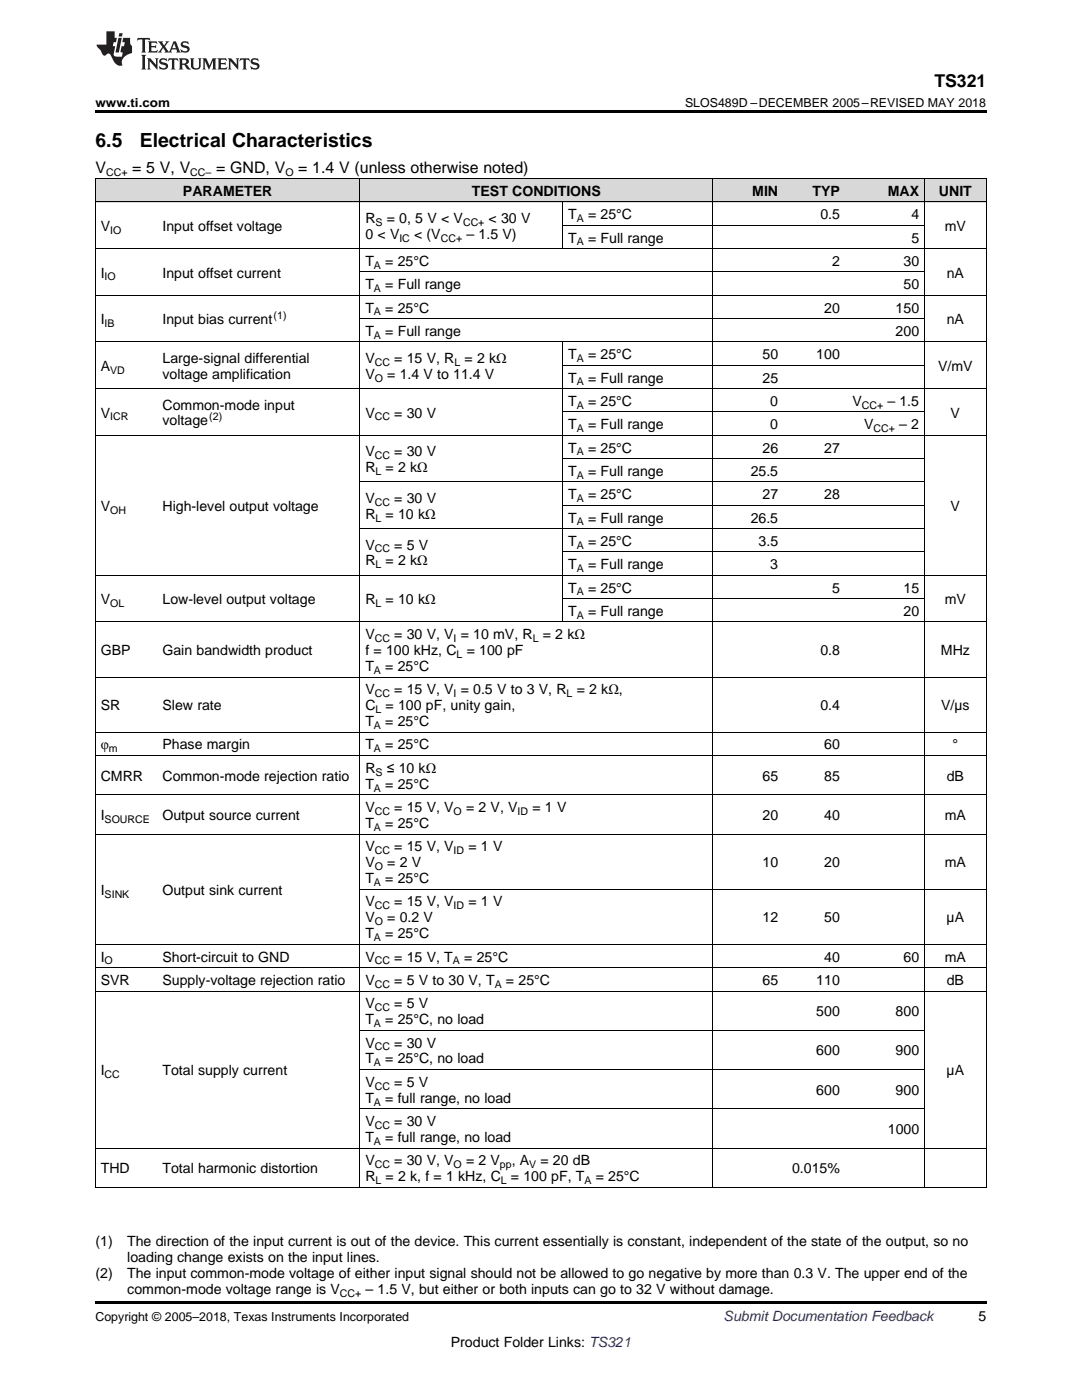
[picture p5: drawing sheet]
<svg xmlns="http://www.w3.org/2000/svg" width="216mm" height="279mm" viewBox="0 0 216 279" stroke-linecap="round" stroke-linejoin="round" font-family="sans-serif">
<defs><g id="words">
<g font-size="3.9">
<text x="19" y="29.3">6.5</text>
<text x="27.9" y="29.3">Electrical Characteristics</text>
</g>
<text font-size="3.5" x="186.4" y="17.3">TS321</text>
<g font-size="3.2">
<text x="19" y="34.4">V</text>
<text x="26.4" y="34.4">= 5 V, V</text>
<text x="43.1" y="34.4">= GND, V</text>
<text x="59.5" y="34.4">= 1.4 V (unless otherwise noted)</text>
</g>
<g font-size="2.8">
<text x="36.5" y="39.1">PARAMETER</text>
<text x="94.2" y="39.1">TEST CONDITIONS</text>
<text x="150.1" y="39.1">MIN</text>
<text x="162.1" y="39.1">TYP</text>
<text x="177.2" y="39.1">MAX</text>
<text x="187.4" y="39.1">UNIT</text>
<text x="20.1" y="46.1">V</text>
<text x="32.4" y="46.1">Input offset voltage</text>
<text x="72.9" y="44.5">R</text>
<text x="72.9" y="47.7">0 &lt; V</text>
<text x="77.2" y="44.5">= 0, 5 V &lt; V</text>
<text x="82.7" y="47.7">&lt; (V</text>
<text x="93.1" y="47.7">– 1.5 V)</text>
<text x="97.5" y="44.5">&lt; 30 V</text>
<text x="113.4" y="43.7">T</text>
<text x="117.3" y="43.7">= 25°C</text>
<text x="163.7" y="43.7">0.5</text>
<text x="181.9" y="43.7">4</text>
<text x="188.5" y="46.1">mV</text>
<text x="72.9" y="53.1">T</text>
<text x="76.9" y="53.1">= 25°C</text>
<text x="113.4" y="48.4">T</text>
<text x="117.3" y="48.4">= Full range</text>
<text x="166" y="53.1">2</text>
<text x="180.3" y="53.1">30</text>
<text x="181.9" y="48.4">5</text>
<text x="20.1" y="55.4">I</text>
<text x="32.4" y="55.4">Input offset current</text>
<text x="72.9" y="57.7">T</text>
<text x="76.9" y="57.7">= Full range</text>
<text x="180.3" y="57.7">50</text>
<text x="188.9" y="55.4">nA</text>
<text x="20.1" y="64.7">I</text>
<text x="32.4" y="64.7">Input bias current</text>
<text x="72.9" y="62.4">T</text>
<text x="76.9" y="62.4">= 25°C</text>
<text x="164.5" y="62.4">20</text>
<text x="178.7" y="62.4">150</text>
<text x="188.9" y="64.7">nA</text>
<text x="72.9" y="67">T</text>
<text x="76.9" y="67">= Full range</text>
<text x="113.4" y="71.7">T</text>
<text x="117.3" y="71.7">= 25°C</text>
<text x="152.2" y="71.7">50</text>
<text x="162.9" y="71.7">100</text>
<text x="178.7" y="67">200</text>
<text x="20.1" y="74">A</text>
<text x="32.4" y="72.4">Large-signal differential</text>
<text x="32.4" y="75.6">voltage amplification</text>
<text x="72.9" y="72.4">V</text>
<text x="72.9" y="75.6">V</text>
<text x="77.3" y="75.6">= 1.4 V to 11.4 V</text>
<text x="78.7" y="72.4">= 15 V, R</text>
<text x="92.7" y="72.4">= 2 kΩ</text>
<text x="113.4" y="76.3">T</text>
<text x="117.3" y="76.3">= Full range</text>
<text x="152.2" y="76.3">25</text>
<text x="187.2" y="74">V/mV</text>
<text x="20.1" y="83.3">V</text>
<text x="32.4" y="81.7">Common-mode input</text>
<text x="72.9" y="83.3">V</text>
<text x="78.7" y="83.3">= 30 V</text>
<text x="113.4" y="81">T</text>
<text x="117.3" y="81">= 25°C</text>
<text x="153.7" y="81">0</text>
<text x="170.1" y="81">V</text>
<text x="177.1" y="81">– 1.5</text>
<text x="189.7" y="83.3">V</text>
<text x="32.4" y="84.9">voltage</text>
<text x="113.4" y="85.7">T</text>
<text x="117.3" y="85.7">= Full range</text>
<text x="153.7" y="85.7">0</text>
<text x="172.4" y="85.7">V</text>
<text x="179.4" y="85.7">– 2</text>
<text x="72.9" y="91.1">V</text>
<text x="72.9" y="94.2">R</text>
<text x="76.9" y="94.2">= 2 kΩ</text>
<text x="78.7" y="91.1">= 30 V</text>
<text x="113.4" y="90.3">T</text>
<text x="113.4" y="95">T</text>
<text x="117.3" y="90.3">= 25°C</text>
<text x="117.3" y="95">= Full range</text>
<text x="149.8" y="95">25.5</text>
<text x="152.2" y="90.3">26</text>
<text x="164.5" y="90.3">27</text>
<text x="20.1" y="102">V</text>
<text x="32.4" y="102">High-level output voltage</text>
<text x="72.9" y="100.4">V</text>
<text x="78.7" y="100.4">= 30 V</text>
<text x="113.4" y="99.6">T</text>
<text x="117.3" y="99.6">= 25°C</text>
<text x="152.2" y="99.6">27</text>
<text x="164.5" y="99.6">28</text>
<text x="189.7" y="102">V</text>
<text x="72.9" y="103.5">R</text>
<text x="76.9" y="103.5">= 10 kΩ</text>
<text x="113.4" y="104.3">T</text>
<text x="117.3" y="104.3">= Full range</text>
<text x="149.8" y="104.3">26.5</text>
<text x="72.9" y="109.7">V</text>
<text x="72.9" y="112.9">R</text>
<text x="76.9" y="112.9">= 2 kΩ</text>
<text x="78.7" y="109.7">= 5 V</text>
<text x="113.4" y="108.9">T</text>
<text x="113.4" y="113.6">T</text>
<text x="117.3" y="108.9">= 25°C</text>
<text x="117.3" y="113.6">= Full range</text>
<text x="151.4" y="108.9">3.5</text>
<text x="153.7" y="113.6">3</text>
<text x="113.4" y="118.3">T</text>
<text x="117.3" y="118.3">= 25°C</text>
<text x="166" y="118.3">5</text>
<text x="180.3" y="118.3">15</text>
<text x="20.1" y="120.6">V</text>
<text x="32.4" y="120.6">Low-level output voltage</text>
<text x="72.9" y="120.6">R</text>
<text x="76.9" y="120.6">= 10 kΩ</text>
<text x="113.4" y="122.9">T</text>
<text x="117.3" y="122.9">= Full range</text>
<text x="180.3" y="122.9">20</text>
<text x="188.5" y="120.6">mV</text>
<text x="20.1" y="130.7">GBP</text>
<text x="32.4" y="130.7">Gain bandwidth product</text>
<text x="72.9" y="127.6">V</text>
<text x="72.9" y="130.7">f = 100 kHz, C</text>
<text x="78.7" y="127.6">= 30 V, V = 10 mV, R</text>
<text x="93.1" y="130.7">= 100 pF</text>
<text x="108.3" y="127.6">= 2 kΩ</text>
<text x="163.7" y="130.7">0.8</text>
<text x="187.7" y="130.7">MHz</text>
<text x="72.9" y="133.9">T</text>
<text x="76.9" y="133.9">= 25°C</text>
<text x="20.1" y="141.7">SR</text>
<text x="32.4" y="141.7">Slew rate</text>
<text x="72.9" y="138.6">V</text>
<text x="72.9" y="141.7">C</text>
<text x="76.9" y="141.7">= 100 pF, unity gain,</text>
<text x="78.7" y="138.6">= 15 V, V = 0.5 V to 3 V, R</text>
<text x="115.1" y="138.6">= 2 kΩ,</text>
<text x="163.7" y="141.7">0.4</text>
<text x="187.8" y="141.7">V/µs</text>
<text x="20.1" y="149.6">φ</text>
<text x="32.4" y="149.6">Phase margin</text>
<text x="72.9" y="144.9">T</text>
<text x="72.9" y="149.6">T</text>
<text x="76.9" y="144.9">= 25°C</text>
<text x="76.9" y="149.6">= 25°C</text>
<text x="164.5" y="149.6">60</text>
<text x="190.1" y="149.6">°</text>
<text x="20.1" y="155.8">CMRR</text>
<text x="32.4" y="155.8">Common-mode rejection ratio</text>
<text x="72.9" y="154.2">R</text>
<text x="77.2" y="154.2">≤ 10 kΩ</text>
<text x="152.2" y="155.8">65</text>
<text x="164.5" y="155.8">85</text>
<text x="188.9" y="155.8">dB</text>
<text x="72.9" y="157.4">T</text>
<text x="76.9" y="157.4">= 25°C</text>
<text x="20.1" y="163.7">I</text>
<text x="32.4" y="163.7">Output source current</text>
<text x="72.9" y="162.1">V</text>
<text x="72.9" y="165.2">T</text>
<text x="76.9" y="165.2">= 25°C</text>
<text x="78.7" y="162.1">= 15 V, V</text>
<text x="93" y="162.1">= 2 V, V</text>
<text x="106.3" y="162.1">= 1 V</text>
<text x="152.2" y="163.7">20</text>
<text x="164.5" y="163.7">40</text>
<text x="188.5" y="163.7">mA</text>
<text x="72.9" y="169.9">V</text>
<text x="72.9" y="173.1">V</text>
<text x="77.3" y="173.1">= 2 V</text>
<text x="78.7" y="169.9">= 15 V, V</text>
<text x="93.5" y="169.9">= 1 V</text>
<text x="152.2" y="173.1">10</text>
<text x="164.5" y="173.1">20</text>
<text x="188.5" y="173.1">mA</text>
<text x="20.1" y="178.6">I</text>
<text x="32.4" y="178.6">Output sink current</text>
<text x="72.9" y="176.2">T</text>
<text x="76.9" y="176.2">= 25°C</text>
<text x="72.9" y="180.9">V</text>
<text x="72.9" y="184.1">V</text>
<text x="77.3" y="184.1">= 0.2 V</text>
<text x="78.7" y="180.9">= 15 V, V</text>
<text x="93.5" y="180.9">= 1 V</text>
<text x="152.2" y="184.1">12</text>
<text x="164.5" y="184.1">50</text>
<text x="188.9" y="184.1">µA</text>
<text x="20.1" y="191.9">I</text>
<text x="32.4" y="191.9">Short-circuit to GND</text>
<text x="72.9" y="187.3">T</text>
<text x="72.9" y="191.9">V</text>
<text x="76.9" y="187.3">= 25°C</text>
<text x="78.7" y="191.9">= 15 V, T</text>
<text x="92.6" y="191.9">= 25°C</text>
<text x="164.5" y="191.9">40</text>
<text x="180.3" y="191.9">60</text>
<text x="188.5" y="191.9">mA</text>
<text x="20.1" y="196.6">SVR</text>
<text x="32.4" y="196.6">Supply-voltage rejection ratio</text>
<text x="72.9" y="196.6">V</text>
<text x="78.7" y="196.6">= 5 V to 30 V, T</text>
<text x="101" y="196.6">= 25°C</text>
<text x="152.2" y="196.6">65</text>
<text x="162.9" y="196.6">110</text>
<text x="188.9" y="196.6">dB</text>
<text x="72.9" y="201.2">V</text>
<text x="78.7" y="201.2">= 5 V</text>
<text x="162.9" y="202.8">500</text>
<text x="178.7" y="202.8">800</text>
<text x="72.9" y="204.4">T</text>
<text x="72.9" y="209.1">V</text>
<text x="76.9" y="204.4">= 25°C, no load</text>
<text x="78.7" y="209.1">= 30 V</text>
<text x="20.1" y="214.6">I</text>
<text x="32.4" y="214.6">Total supply current</text>
<text x="72.9" y="212.2">T</text>
<text x="76.9" y="212.2">= 25°C, no load</text>
<text x="162.9" y="210.6">600</text>
<text x="178.7" y="210.6">900</text>
<text x="188.9" y="214.6">µA</text>
<text x="72.9" y="216.9">V</text>
<text x="72.9" y="220.1">T</text>
<text x="76.9" y="220.1">= full range, no load</text>
<text x="78.7" y="216.9">= 5 V</text>
<text x="162.9" y="218.5">600</text>
<text x="178.7" y="218.5">900</text>
<text x="72.9" y="224.7">V</text>
<text x="72.9" y="227.9">T</text>
<text x="76.9" y="227.9">= full range, no load</text>
<text x="78.7" y="224.7">= 30 V</text>
<text x="177.2" y="226.3">1000</text>
<text x="72.9" y="232.6">V</text>
<text x="78.7" y="232.6">= 30 V, V</text>
<text x="93" y="232.6">= 2 V</text>
<text x="102.1" y="232.6">, A</text>
<text x="107.8" y="232.6">= 20 dB</text>
<text x="20.1" y="234.1">THD</text>
<text x="32.4" y="234.1">Total harmonic distortion</text>
<text x="72.9" y="235.7">R</text>
<text x="76.9" y="235.7">= 2 k, f = 1 kHz, C</text>
<text x="102" y="235.7">= 100 pF, T</text>
<text x="118.9" y="235.7">= 25°C</text>
<text x="158" y="234.1">0.015%</text>
<text x="19" y="248.7">(1)</text>
<text x="25.4" y="248.7">The direction of the input current is out of the device. This current essentially is constant, independent of the state of the output, so no</text>
<text x="25.4" y="251.9">loading change exists on the input lines.</text>
<text x="19" y="255.1">(2)</text>
<text x="25.4" y="255.1">The input common-mode voltage of either input signal should not be allowed to go negative by more than 0.3 V. The upper end of the</text>
<text x="25.4" y="258.2">common-mode voltage range is V</text>
<text x="73" y="258.2">– 1.5 V, but either or both inputs can go to 32 V without damage.</text>
<text x="195.3" y="263.6">5</text>
<text x="90" y="268.9">Product Folder Links: TS321</text>
</g>
<text font-size="2.8" fill="#0000c8" x="144.4" y="263.6">Submit Documentation Feedback</text>
<g font-size="2.5">
<text x="19" y="21.4">www.ti.com</text>
<text x="136.7" y="21.4">SLOS489D –DECEMBER 2005–REVISED MAY 2018</text>
<text x="19" y="263.6">Copyright © 2005–2018, Texas Instruments Incorporated</text>
</g>
<g font-size="2.1">
<text x="21.2" y="35.1">CC+</text>
<text x="38" y="35.1">CC–</text>
<text x="56.9" y="35.1">O</text>
<text x="22" y="46.6">IO</text>
<text x="74.9" y="45">S</text>
<text x="92.4" y="45">CC+</text>
<text x="115.1" y="44.3">A</text>
<text x="74.6" y="53.6">A</text>
<text x="79.7" y="48.2">IC</text>
<text x="87.9" y="48.2">CC+</text>
<text x="115.1" y="49">A</text>
<text x="20.9" y="56">IO</text>
<text x="74.6" y="58.3">A</text>
<text x="20.9" y="65.3">IB</text>
<text x="54.6" y="63.6">(1)</text>
<text x="74.6" y="62.9">A</text>
<text x="74.6" y="67.6">A</text>
<text x="22" y="74.6">VD</text>
<text x="74.8" y="73">CC</text>
<text x="74.8" y="76.2">O</text>
<text x="90.7" y="73">L</text>
<text x="115.1" y="72.2">A</text>
<text x="115.1" y="76.9">A</text>
<text x="22" y="83.9">ICR</text>
<text x="41.8" y="83.8">(2)</text>
<text x="74.8" y="83.9">CC</text>
<text x="115.1" y="81.6">A</text>
<text x="171.9" y="81.6">CC+</text>
<text x="115.1" y="86.2">A</text>
<text x="174.3" y="86.2">CC+</text>
<text x="74.8" y="91.6">CC</text>
<text x="74.9" y="94.8">L</text>
<text x="115.1" y="90.9">A</text>
<text x="115.1" y="95.5">A</text>
<text x="74.8" y="100.9">CC</text>
<text x="115.1" y="100.2">A</text>
<text x="22" y="102.5">OH</text>
<text x="74.9" y="104.1">L</text>
<text x="115.1" y="104.8">A</text>
<text x="74.8" y="110.2">CC</text>
<text x="74.9" y="113.4">L</text>
<text x="115.1" y="109.5">A</text>
<text x="115.1" y="114.2">A</text>
<text x="115.1" y="118.8">A</text>
<text x="22" y="121.1">OL</text>
<text x="74.9" y="121.1">L</text>
<text x="115.1" y="123.5">A</text>
<text x="74.8" y="128.1">CC</text>
<text x="90.5" y="128.1">I</text>
<text x="91.1" y="131.3">L</text>
<text x="106.3" y="128.1">L</text>
<text x="74.6" y="134.5">A</text>
<text x="74.8" y="139.1">CC</text>
<text x="74.9" y="142.3">L</text>
<text x="90.5" y="139.1">I</text>
<text x="113.1" y="139.1">L</text>
<text x="74.6" y="145.5">A</text>
<text x="21.7" y="150.1">m</text>
<text x="74.6" y="150.1">A</text>
<text x="74.9" y="154.8">S</text>
<text x="74.6" y="158">A</text>
<text x="20.9" y="164.2">SOURCE</text>
<text x="74.6" y="165.8">A</text>
<text x="74.8" y="162.6">CC</text>
<text x="90.5" y="162.6">O</text>
<text x="103.3" y="162.6">ID</text>
<text x="74.8" y="170.5">CC</text>
<text x="74.8" y="173.6">O</text>
<text x="90.5" y="170.5">ID</text>
<text x="20.9" y="179.1">SINK</text>
<text x="74.6" y="176.8">A</text>
<text x="74.8" y="181.5">CC</text>
<text x="74.8" y="184.6">O</text>
<text x="90.5" y="181.5">ID</text>
<text x="74.6" y="187.8">A</text>
<text x="20.9" y="192.5">O</text>
<text x="74.8" y="192.5">CC</text>
<text x="74.8" y="197.1">CC</text>
<text x="90.4" y="192.5">A</text>
<text x="98.7" y="197.1">A</text>
<text x="74.8" y="201.8">CC</text>
<text x="74.6" y="205">A</text>
<text x="74.8" y="209.6">CC</text>
<text x="20.9" y="215.1">CC</text>
<text x="74.6" y="212.8">A</text>
<text x="74.6" y="220.6">A</text>
<text x="74.8" y="217.5">CC</text>
<text x="74.8" y="225.3">CC</text>
<text x="74.6" y="228.5">A</text>
<text x="74.8" y="233.1">CC</text>
<text x="90.5" y="233.1">O</text>
<text x="99.8" y="233.1">pp</text>
<text x="105.6" y="233.1">V</text>
<text x="74.9" y="236.3">L</text>
<text x="99.9" y="236.3">L</text>
<text x="116.6" y="236.3">A</text>
<text x="67.8" y="258.8">CC+</text>
</g>
</g></defs>
<g fill="#d8d8d8">
<path d="M19 35.7h12.4v4.7h-12.4z"/>
<path d="M31.4 35.7h40.5v4.7h-40.5z"/>
<path d="M71.9 35.7h40.4v4.7h-40.4z"/>
<path d="M112.3 35.7h30v4.7h-30z"/>
<path d="M142.3 35.7h14.1v4.7h-14.1z"/>
<path d="M156.4 35.7h12.3v4.7h-12.3z"/>
<path d="M168.7 35.7h15.8v4.7h-15.8z"/>
<path d="M184.5 35.7h12.3v4.7h-12.3z"/>
</g>
<path d="M19 22h177.8v.5h-177.8zM19 259.7h177.8v.5h-177.8z" fill="#000"/>
<g fill="none" stroke="#000" stroke-width=".2">
<path d="M19 35.6h177.8M19.1 35.7v201.3M71.8 35.7v201.3M142.2 35.7v201.3M184.4 35.7v201.3M196.8 35.7v201.3M19 58.9h177.8M19 49.6h177.8M19 40.3h177.8M71.9 54.3h112.6M112.3 40.3v9.4M112.3 45h72.2"/>
<path d="M19 77.6h177.8M19 68.2h177.8M71.9 63.6h112.6M112.3 68.3v55.9M112.3 72.9h72.2M19 86.9h177.8M71.9 96.2h112.6M112.3 91.5h72.2M112.3 82.2h72.2M19 114.8h177.8M71.9 105.5h112.6M112.3 119.5h72.2"/>
<path d="M112.3 110.2h72.2M112.3 100.8h72.2M19 135.1h177.8M19 124.1h177.8M19 158.6h177.8M19 150.8h177.8M19 146.1h177.8M19 166.5h177.8M71.9 177.5h124.9M19 197.8h177.8M19 193.1h177.8M19 188.5h177.8"/>
<path d="M71.9 213.4h112.6M71.9 205.6h112.6M19 236.9h177.8M19 229.1h177.8M71.9 221.3h112.6"/>
</g>
<g fill="#231f20">
<path d="M27.5 7.6l-.1 .5 .4-.2h.6v.1v2.1l-.2 .4h1l-.3-.4v-2.1l.1-.1h.5l.5 .2-.2-.5zM29.5 8.3l.2 .3v1.5l-.2 .4h1.8l.2-.6a1.04 1.04 0 0 1-1.3 .2v-.7h.6l.3 .2v-.6l-.3 .2h-.6v-.6l.8-.1 .4 .3-.2-.5zM31.5 8.3l.9 1.1-.9 1.1h.8l-.2-.2 .5-.7 .4 .7-.2 .2h1.5l-.1-.2 .1-.4h.9l.1 .4-.2 .2h1l-.3-.3-.7-1.9h-.5l-.9 2-.8-1 .9-1h-.8l.1 .3-.3 .5-.4-.6 .2-.2zM34.7 8.6l.4 1h-.7zM36.3 8.4a.63 .63 0 0 0-.2 .7 .63 .63 0 0 0 .6 .4l.6 .2 .1 .2a.75 .75 0 0 1-.7 .4 .75 .75 0 0 1-.6-.5l.1 .7 .1-.1a1.11 1.11 0 0 0 1.5-.6 1.13 1.13 0 0 0-1.2-.8l-.1-.4a1.04 1.04 0 0 1 1.2 .2l-.2-.5-.1 .1-.5-.2zM28.2 10.9l.2 .4v2.2l-.2 .4h1l-.3-.4v-2.2l.3-.4zM29.3 11.6l.3 .4v1.5l-.3 .4h.8l-.2-.4v-1.3l1.5 1.7v-1.9l.2-.4h-.7l.2 .4v.9l-1.1-1.3zM32 11.8a.62 .62 0 0 0-.2 .7 .62 .62 0 0 0 .6 .4l.6 .1 .1 .3a.76 .76 0 0 1-.7 .3 .76 .76 0 0 1-.6-.4l.1 .7 .1-.1a1.11 1.11 0 0 0 1.5-.6 1.13 1.13 0 0 0-1.2-.8l-.1-.4a1.04 1.04 0 0 1 1.2 .2l-.2-.6-.1 .1-.5-.1zM33.7 11.6l-.2 .6a.61 .61 0 0 1 .8-.3v1.6l-.2 .4h.9l-.2-.4v-1.6a.63 .63 0 0 1 .8 .3l-.2-.6zM35.6 11.6l.3 .4v1.5l-.3 .4h1l-.2-.2v-.8l.5 .2a.76 .76 0 0 0 1.2 .7l-1-1a.58 .58 0 0 0 .6-.5 .58 .58 0 0 0-.5-.6zM36.4 11.9h.1a.45 .45 0 0 1 .5 .1 .45 .45 0 0 1 .1 .5l-.7 .2zM37.9 11.6l.2 .2a2.17 2.17 0 0 0 .3 1.9 .99 .99 0 0 0 1.6-.6v-1.1l.2-.4h-.7l.2 .2a1.92 1.92 0 0 1-.2 1.8 .6 .6 0 0 1-.9-.5v-1.1l.2-.4zM40.4 11.6l.2 .4v1.5l-.2 .4h.7l-.2-.4v-1.4l.8 1.8 .8-1.8v1.4l-.2 .4h.9l-.2-.4v-1.5l.2-.4h-.8l-.6 1.5-.6-1.5zM43.4 11.6l.2 .4v1.5l-.2 .4h1.8l.2-.6a1.04 1.04 0 0 1-1.3 .1v-.6h.5l.4 .2v-.6l-.4 .2h-.5v-.7h.8l.3 .3-.1-.6zM45.5 11.6l.2 .4v1.5l-.2 .4h.7l-.2-.4v-1.3l1.5 1.7v-1.9l.2-.4h-.7l.2 .4v.9l-1.1-1.3zM47.9 11.6l-.1 .6a.61 .61 0 0 1 .8-.3v1.6l-.3 .4h1l-.3-.4 .1-1.6a.63 .63 0 0 1 .7 .3l-.1-.6zM50.2 11.8a.62 .62 0 0 0-.2 .7 .62 .62 0 0 0 .6 .4l.6 .1 .2 .3a.76 .76 0 0 1-.8 .3 .76 .76 0 0 1-.6-.4l.1 .7 .2-.1a1.11 1.11 0 0 0 1.5-.6 1.13 1.13 0 0 0-1.3-.8l-.1-.4a1.04 1.04 0 0 1 1.2 .2l-.1-.6-.2 .1-.5-.1z"/>
<path d="M21.2 6.3v2.6h-1.9l.1 .4 .7 .9a.91 .91 0 0 0 1 .8 .56 .56 0 0 1 .5-.3 .56 .56 0 0 1 .5 .3l.4 .8a1.53 1.53 0 0 0 1.9 1.2 1.54 1.54 0 0 1 1-2.1l.9-.3v-1.4a1.52 1.52 0 0 1-.3-1.6h-1.4l-.2 .8h.5l-.2 .8h-.4l-.2 1v.2l.4 .1-.2 .8a1.93 1.93 0 0 1-1.6-.3l.3-1.8h-.5l.2-.8h.4l.2-.8h-.4v-1.3zM23.6 7.6l-.6 2.9h.7l.6-2.9zM23.8 6.6l-.1 .7h.6l.2-.7z"/>
</g>
<use href="#words"/>
</svg>
